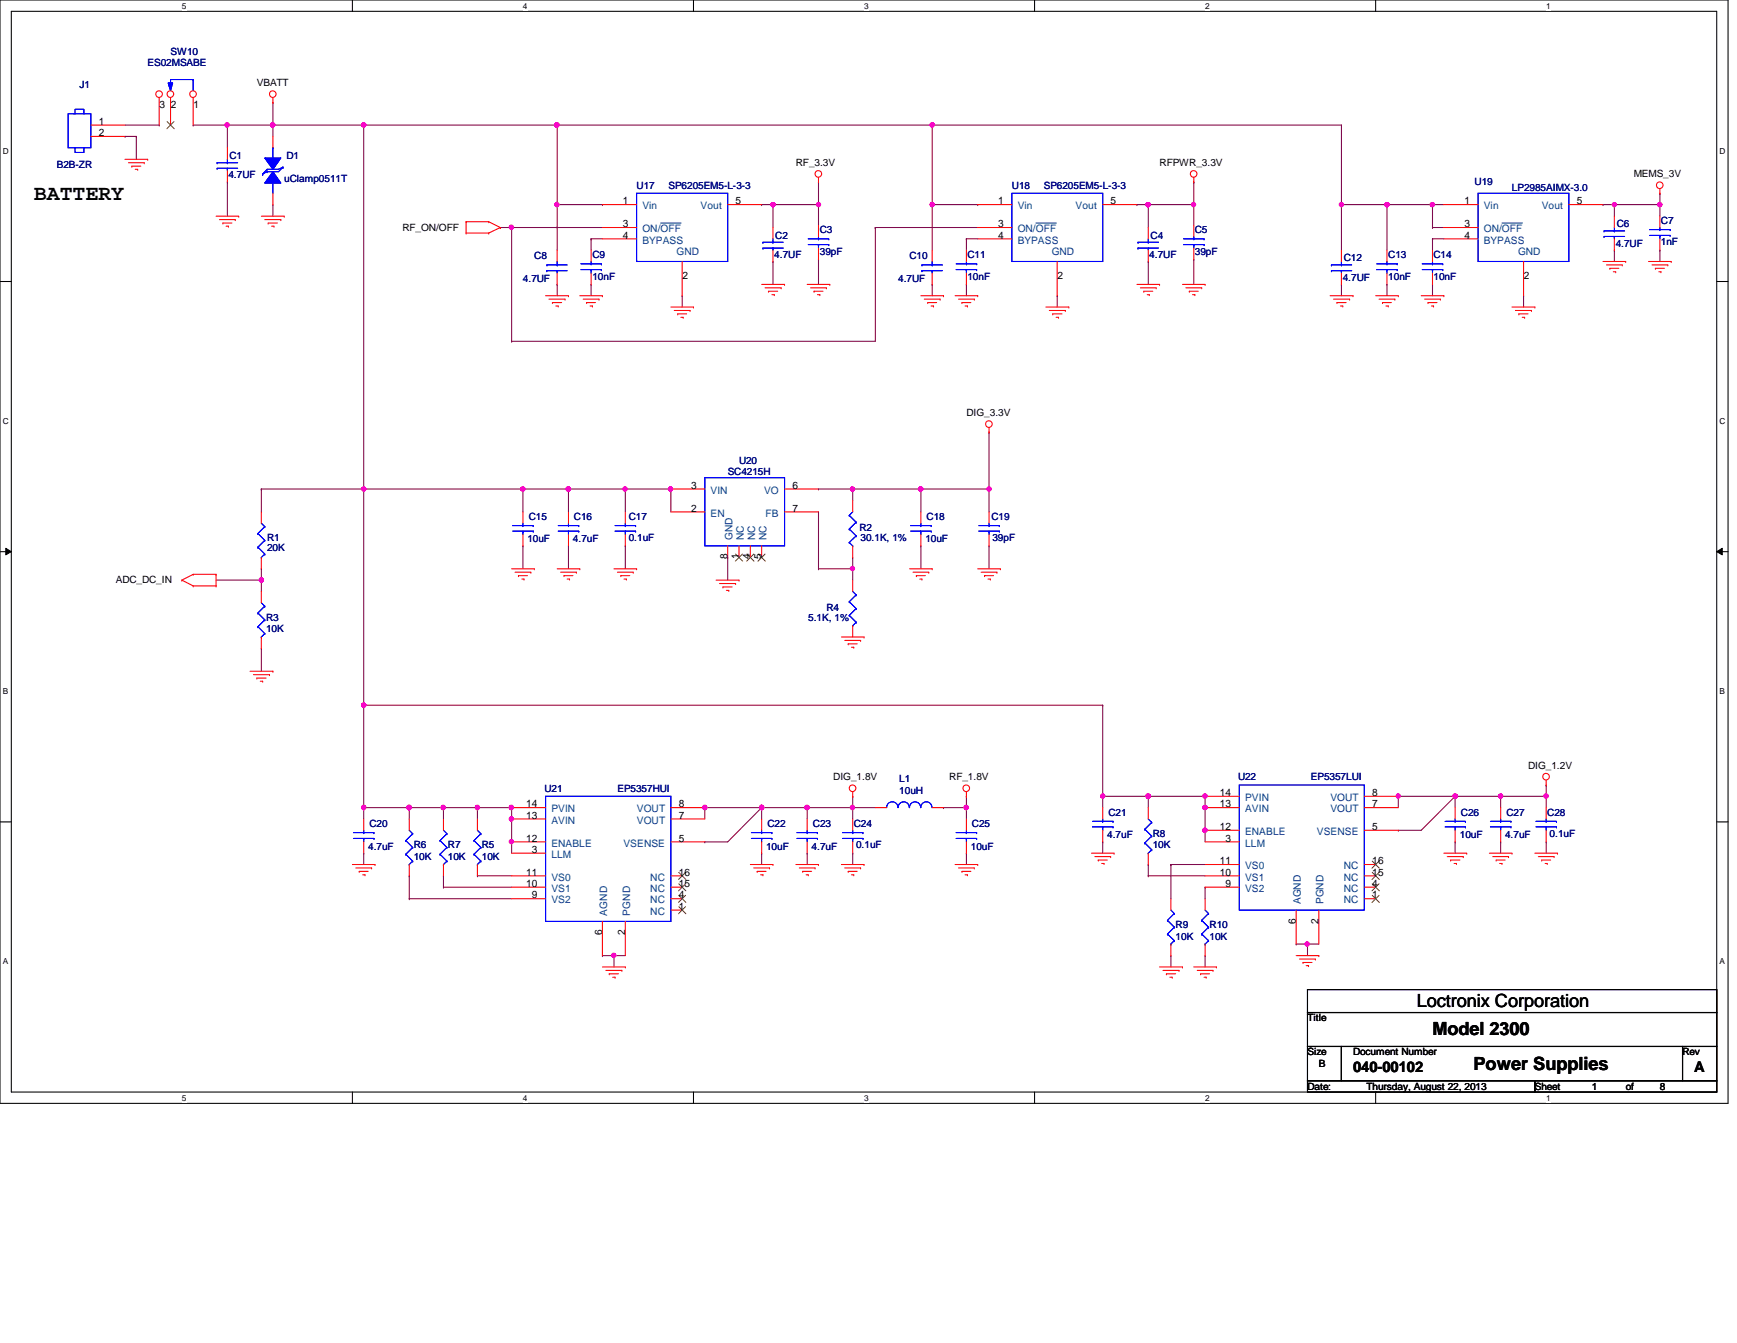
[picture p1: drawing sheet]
<svg xmlns="http://www.w3.org/2000/svg" width="279mm" height="216mm" viewBox="0 0 279 216" stroke-linecap="round" stroke-linejoin="round" font-family="sans-serif">
<defs><g id="words">
<text font-size="3.5" x="5.5" y="32.1">BATTERY</text>
<g font-size="2.9">
<text x="227.9" y="161.9">Loctronix Corporation</text>
<text x="230.4" y="166.4">Model 2300</text>
<text x="237" y="172">Power Supplies</text>
</g>
<g font-size="2.4">
<text x="217.6" y="172.3">040-00102</text>
<text x="272.5" y="172.3">A</text>
</g>
<g font-size="1.7">
<text x="25.7" y="17.4">3</text>
<text x="27.5" y="17.4">2</text>
<text x="31.1" y="17.4">1</text>
<text x="15.9" y="20.1">1</text>
<text x="15.9" y="21.9">2</text>
<text x="100.2" y="32.9">1</text>
<text x="118.3" y="32.9">5</text>
<text x="160.6" y="32.9">1</text>
<text x="178.6" y="32.9">5</text>
<text x="235.5" y="32.9">1</text>
<text x="253.6" y="32.9">5</text>
<text x="100.2" y="36.5">3</text>
<text x="100.2" y="38.4">4</text>
<text x="160.6" y="36.5">3</text>
<text x="160.6" y="38.4">4</text>
<text x="235.5" y="36.5">3</text>
<text x="235.5" y="38.4">4</text>
<text x="109.8" y="44.8">2</text>
<text x="170.1" y="44.8">2</text>
<text x="245.1" y="44.8">2</text>
<text x="111.2" y="78.6">3</text>
<text x="111.2" y="82.3">2</text>
<text x="127.5" y="78.6">6</text>
<text x="127.5" y="82.3">7</text>
<text x="117" y="89.9" transform="rotate(-90 117 89.9)">8</text>
<text x="118.8" y="89.9" transform="rotate(-90 118.8 89.9)">1</text>
<text x="120.6" y="89.9" transform="rotate(-90 120.6 89.9)">4</text>
<text x="122.5" y="89.9" transform="rotate(-90 122.5 89.9)">5</text>
<text x="84.6" y="131.6">13</text>
<text x="84.6" y="129.8">14</text>
<text x="109.2" y="131.6">7</text>
<text x="109.2" y="129.8">8</text>
<text x="196.2" y="129.8">13</text>
<text x="196.2" y="128">14</text>
<text x="220.7" y="129.8">7</text>
<text x="220.7" y="128">8</text>
<text x="84.6" y="135.3">12</text>
<text x="85.6" y="137.1">3</text>
<text x="109.2" y="135.3">5</text>
<text x="196.2" y="133.4">12</text>
<text x="197.1" y="135.3">3</text>
<text x="220.7" y="133.4">5</text>
<text x="84.6" y="142.6">10</text>
<text x="84.6" y="140.8">11</text>
<text x="109.2" y="142.6">15</text>
<text x="109.2" y="140.8">16</text>
<text x="196.2" y="140.8">10</text>
<text x="196.2" y="138.9">11</text>
<text x="197.1" y="142.6">9</text>
<text x="220.7" y="142.6">4</text>
<text x="220.7" y="140.8">15</text>
<text x="220.7" y="138.9">16</text>
<text x="85.6" y="144.4">9</text>
<text x="109.2" y="146.3">1</text>
<text x="109.2" y="144.4">4</text>
<text x="208.4" y="148.5" transform="rotate(-90 208.4 148.5)">6</text>
<text x="212.1" y="148.5" transform="rotate(-90 212.1 148.5)">2</text>
<text x="220.7" y="144.4">1</text>
<text x="96.9" y="150.3" transform="rotate(-90 96.9 150.3)">6</text>
<text x="100.5" y="150.3" transform="rotate(-90 100.5 150.3)">2</text>
</g>
<g font-size="1.7" fill="#004080">
<text x="103.3" y="33.7">Vin</text>
<text x="112.7" y="33.7">Vout</text>
<text x="163.7" y="33.7">Vin</text>
<text x="173" y="33.7">Vout</text>
<text x="238.7" y="33.7">Vin</text>
<text x="248" y="33.7">Vout</text>
<text x="103.3" y="37.3">ON/OFF</text>
<text x="103.3" y="39.2">BYPASS</text>
<text x="108.8" y="41.1">GND</text>
<text x="163.7" y="37.3">ON/OFF</text>
<text x="163.7" y="39.2">BYPASS</text>
<text x="169.2" y="41.1">GND</text>
<text x="238.7" y="37.3">ON/OFF</text>
<text x="238.7" y="39.2">BYPASS</text>
<text x="244.2" y="41.1">GND</text>
<text x="114.3" y="79.4">VIN</text>
<text x="114.3" y="83.1">EN</text>
<text x="122.9" y="79.4">VO</text>
<text x="123.1" y="83.1">FB</text>
<text x="117.8" y="86.8" transform="rotate(-90 117.8 86.8)">GND</text>
<text x="119.6" y="86.8" transform="rotate(-90 119.6 86.8)">NC</text>
<text x="121.5" y="86.8" transform="rotate(-90 121.5 86.8)">NC</text>
<text x="123.3" y="86.8" transform="rotate(-90 123.3 86.8)">NC</text>
<text x="88.7" y="130.6">PVIN</text>
<text x="102.4" y="130.6">VOUT</text>
<text x="200.3" y="130.6">AVIN</text>
<text x="200.3" y="128.8">PVIN</text>
<text x="214" y="130.6">VOUT</text>
<text x="214" y="128.8">VOUT</text>
<text x="88.7" y="137.9">LLM</text>
<text x="88.7" y="136.1">ENABLE</text>
<text x="88.7" y="132.4">AVIN</text>
<text x="100.3" y="136.1">VSENSE</text>
<text x="102.4" y="132.4">VOUT</text>
<text x="200.3" y="136.1">LLM</text>
<text x="200.3" y="134.2">ENABLE</text>
<text x="211.8" y="134.2">VSENSE</text>
<text x="88.7" y="143.4">VS1</text>
<text x="88.7" y="141.6">VS0</text>
<text x="104.6" y="143.4">NC</text>
<text x="104.6" y="141.6">NC</text>
<text x="200.3" y="143.4">VS2</text>
<text x="200.3" y="141.6">VS1</text>
<text x="200.3" y="139.7">VS0</text>
<text x="216.2" y="143.4">NC</text>
<text x="216.2" y="141.6">NC</text>
<text x="216.2" y="139.7">NC</text>
<text x="88.7" y="145.2">VS2</text>
<text x="97.7" y="147.2" transform="rotate(-90 97.7 147.2)">AGND</text>
<text x="101.3" y="147.2" transform="rotate(-90 101.3 147.2)">PGND</text>
<text x="104.6" y="147.1">NC</text>
<text x="104.6" y="145.2">NC</text>
<text x="209.3" y="145.4" transform="rotate(-90 209.3 145.4)">AGND</text>
<text x="212.9" y="145.4" transform="rotate(-90 212.9 145.4)">PGND</text>
<text x="216.2" y="145.2">NC</text>
</g>
<g font-size="1.6" fill="#000080">
<text x="23.7" y="10.6">ES02MSABE</text>
<text x="27.4" y="8.8">SW10</text>
<text x="12.8" y="14.2">J1</text>
<text x="9.1" y="27.1">B2B-ZR</text>
<text x="36.7" y="28.7">4.7UF</text>
<text x="36.9" y="25.6">C1</text>
<text x="45.7" y="29.2">uClamp0511T</text>
<text x="46.1" y="25.6">D1</text>
<text x="237.2" y="29.8">U19</text>
<text x="102.4" y="30.3">U17</text>
<text x="107.5" y="30.3">SP6205EM5-L-3-3</text>
<text x="162.8" y="30.3">U18</text>
<text x="167.9" y="30.3">SP6205EM5-L-3-3</text>
<text x="243.2" y="30.7">LP2985AIMX-3.0</text>
<text x="267.2" y="36">C7</text>
<text x="85.9" y="41.7">C8</text>
<text x="95.3" y="41.5">C9</text>
<text x="124.5" y="41.5">4.7UF</text>
<text x="124.7" y="38.4">C2</text>
<text x="131.9" y="37.5">C3</text>
<text x="131.9" y="40.9">39pF</text>
<text x="146.3" y="41.7">C10</text>
<text x="155.6" y="41.5">C11</text>
<text x="184.9" y="41.5">4.7UF</text>
<text x="185.1" y="38.4">C4</text>
<text x="192.2" y="37.5">C5</text>
<text x="192.2" y="40.9">39pF</text>
<text x="223.3" y="41.5">C13</text>
<text x="230.6" y="41.5">C14</text>
<text x="259.9" y="39.7">4.7UF</text>
<text x="260.1" y="36.5">C6</text>
<text x="267.2" y="39.5">1nF</text>
<text x="84.1" y="45.3">4.7UF</text>
<text x="95.3" y="45">10nF</text>
<text x="144.5" y="45.3">4.7UF</text>
<text x="155.6" y="45">10nF</text>
<text x="216" y="45.1">4.7UF</text>
<text x="216.2" y="42">C12</text>
<text x="223.3" y="45">10nF</text>
<text x="230.6" y="45">10nF</text>
<text x="117.1" y="76.4">SC4215H</text>
<text x="118.9" y="74.6">U20</text>
<text x="85" y="83.5">C15</text>
<text x="92.3" y="83.5">C16</text>
<text x="101.1" y="83.5">C17</text>
<text x="149.1" y="83.5">C18</text>
<text x="159.5" y="83.5">C19</text>
<text x="43" y="87">R1</text>
<text x="43" y="88.6">20K</text>
<text x="84.8" y="87.2">10uF</text>
<text x="92.2" y="87.2">4.7uF</text>
<text x="101.1" y="87">0.1uF</text>
<text x="138.3" y="85.4">R2</text>
<text x="138.4" y="87">30.1K, 1%</text>
<text x="148.8" y="87.2">10uF</text>
<text x="159.6" y="87">39pF</text>
<text x="42.8" y="99.8">R3</text>
<text x="42.8" y="101.6">10K</text>
<text x="130" y="99.8">5.1K, 1%</text>
<text x="132.9" y="98.2">R4</text>
<text x="144.7" y="125.8">L1</text>
<text x="199.1" y="125.4">U22</text>
<text x="210.9" y="125.4">EP5357LUI</text>
<text x="87.6" y="127.3">U21</text>
<text x="99.3" y="127.3">EP5357HUI</text>
<text x="144.7" y="127.6">10uH</text>
<text x="178.3" y="131.1">C21</text>
<text x="235" y="131.1">C26</text>
<text x="242.3" y="131.1">C27</text>
<text x="248.9" y="131.1">C28</text>
<text x="59.2" y="136.6">4.7uF</text>
<text x="59.4" y="132.9">C20</text>
<text x="66.5" y="136.4">R6</text>
<text x="72.1" y="136.4">R7</text>
<text x="77.5" y="136.4">R5</text>
<text x="123.2" y="136.6">10uF</text>
<text x="123.4" y="132.9">C22</text>
<text x="130.6" y="136.6">4.7uF</text>
<text x="130.8" y="132.9">C23</text>
<text x="137.3" y="132.9">C24</text>
<text x="137.7" y="136.4">0.1uF</text>
<text x="156.2" y="136.6">10uF</text>
<text x="156.3" y="132.9">C25</text>
<text x="178.1" y="134.7">4.7uF</text>
<text x="185.4" y="134.6">R8</text>
<text x="185.4" y="136.4">10K</text>
<text x="234.8" y="134.7">10uF</text>
<text x="242.1" y="134.7">4.7uF</text>
<text x="249.3" y="134.6">0.1uF</text>
<text x="66.5" y="138.2">10K</text>
<text x="72.1" y="138.2">10K</text>
<text x="77.5" y="138.2">10K</text>
<text x="189.1" y="149.2">R9</text>
<text x="194.6" y="149.2">R10</text>
<text x="189.1" y="151">10K</text>
<text x="194.6" y="151">10K</text>
</g>
<g font-size="1.6">
<text x="41.3" y="13.9">VBATT</text>
<text x="128" y="26.7">RF_3.3V</text>
<text x="186.5" y="26.7">RFPWR_3.3V</text>
<text x="262.8" y="28.5">MEMS_3V</text>
<text x="64.7" y="37.1">RF_ON/OFF</text>
<text x="155.4" y="66.9">DIG_3.3V</text>
<text x="18.6" y="93.8">ADC_DC_IN</text>
<text x="134" y="125.4">DIG_1.8V</text>
<text x="152.7" y="125.4">RF_1.8V</text>
<text x="245.8" y="123.6">DIG_1.2V</text>
<text x="210.3" y="164.2">Title</text>
<text x="210.3" y="169.7">Size</text>
<text x="212.1" y="171.5">B</text>
<text x="217.6" y="169.7">Document Number</text>
<text x="270.6" y="169.7">Rev</text>
<text x="210.3" y="175.2">Date:</text>
<text x="219.8" y="175.2">Thursday, August 22, 2013</text>
<text x="246.9" y="175.2">Sheet</text>
<text x="256" y="175.2">1</text>
<text x="261.5" y="175.2">of</text>
<text x="267" y="175.2">8</text>
</g>
<g font-size="1.3">
<text x="29.3" y="1.4">5</text>
<text x="84.1" y="1.4">4</text>
<text x="139" y="1.4">3</text>
<text x="193.8" y="1.4">2</text>
<text x="248.7" y="1.4">1</text>
<text x=".5" y="24.7">D</text>
<text x="276.6" y="24.7">D</text>
<text x=".5" y="68.2">C</text>
<text x="276.6" y="68.2">C</text>
<text x=".5" y="111.6">B</text>
<text x="276.6" y="111.6">B</text>
<text x=".5" y="155">A</text>
<text x="276.6" y="155">A</text>
<text x="29.3" y="177">5</text>
<text x="84.1" y="177">4</text>
<text x="139" y="177">3</text>
<text x="193.8" y="177">2</text>
<text x="248.7" y="177">1</text>
</g>
</g></defs>
<path d="M0 0h278v177.4h-278zM1.8 1.8h274.3v173.8h-274.3z" fill="none" stroke="#000" stroke-width=".17"/>
<g fill="#fff">
<path d="M29.3 .2h.7v1.5h-.7z"/>
<path d="M29.3 175.8h.7v1.4h-.7z"/>
</g>
<path d="M56.7 0v1.8M56.7 175.6v1.8" fill="none" stroke="#000" stroke-width=".17"/>
<g fill="#fff">
<path d="M84.1 .2h.7v1.5h-.7z"/>
<path d="M84.1 175.8h.7v1.4h-.7z"/>
</g>
<path d="M111.5 0v1.8M111.5 175.6v1.8" fill="none" stroke="#000" stroke-width=".17"/>
<g fill="#fff">
<path d="M139 .2h.7v1.5h-.7z"/>
<path d="M139 175.8h.7v1.4h-.7z"/>
</g>
<path d="M166.4 0v1.8M166.4 175.6v1.8" fill="none" stroke="#000" stroke-width=".17"/>
<g fill="#fff">
<path d="M193.8 .2h.8v1.5h-.8z"/>
<path d="M193.8 175.8h.8v1.4h-.8z"/>
</g>
<path d="M221.3 0v1.8M221.3 175.6v1.8" fill="none" stroke="#000" stroke-width=".17"/>
<g fill="#fff">
<path d="M248.7 .2h.7v1.5h-.7z"/>
<path d="M248.7 175.8h.7v1.4h-.7z"/>
<path d="M.5 23.5h.9v1.5h-.9z"/>
<path d="M276.6 23.5h.9v1.5h-.9z"/>
<path d="M.5 67h.9v1.5h-.9z"/>
<path d="M276.6 67h.9v1.5h-.9z"/>
</g>
<path d="M0 45.3h1.8M276.1 45.3h1.9" fill="none" stroke="#000" stroke-width=".17"/>
<g fill="#fff">
<path d="M.5 110.4h.8v1.5h-.8z"/>
<path d="M276.6 110.4h.9v1.5h-.9z"/>
</g>
<path d="M0 88.7h1.8M276.1 88.7h1.9" fill="none" stroke="#000" stroke-width=".17"/>
<path d="M.9 88.1l.9 .6-.9 .5zM276.1 88.7l.9-.6v1.1z" fill="#000"/>
<path d="M.9 88.1l.9 .6-.9 .5zM276.1 88.7l.9-.6v1.1z" fill="none" stroke="#000" stroke-width=".16"/>
<g fill="#fff">
<path d="M.5 153.8h.8v1.5h-.8z"/>
<path d="M276.6 153.8h.9v1.5h-.9z"/>
</g>
<path d="M0 132.1h1.8M276.1 132.1h1.9" fill="none" stroke="#000" stroke-width=".17"/>
<path d="M36.6 20.1h.1M36.6 20.1v3.6M36.6 20.1h7.3" fill="none" stroke="#800040" stroke-width=".17"/>
<circle cx="43.8" cy="20.1" r=".35" fill="#f0f"/>
<circle cx="43.8" cy="20.1" r=".35" fill="none" stroke="#f0f" stroke-width=".17"/>
<circle cx="36.5" cy="20.1" r=".35" fill="#f0f"/>
<circle cx="36.5" cy="20.1" r=".35" fill="none" stroke="#f0f" stroke-width=".17"/>
<path d="M82.3 36.6h.1M82.3 36.6v18.3" fill="none" stroke="#800040" stroke-width=".17"/>
<circle cx="82.2" cy="36.5" r=".34" fill="#f0f"/>
<circle cx="82.2" cy="36.5" r=".34" fill="none" stroke="#f0f" stroke-width=".17"/>
<g fill="none" stroke="#800040" stroke-width=".17">
<path d="M80.5 36.6h.1M80.5 36.6h1.8M140.8 36.6h.1M140.8 36.6h16.5M140.8 36.6v18.3h-58.5M149.9 32.9h7.4M155.4 38.4h.1M155.4 38.4h1.9M157.3 32.9h.1M182.9 32.9h.1M182.9 32.9h1.8M184.7 32.9h.1"/>
<path d="M184.7 32.9v3.7M82.3 54.9h.1"/>
</g>
<circle cx="184.7" cy="32.9" r=".36" fill="#f0f"/>
<circle cx="184.7" cy="32.9" r=".36" fill="none" stroke="#f0f" stroke-width=".17"/>
<path d="M192 32.9h.1M192 32.9v3.3" fill="none" stroke="#800040" stroke-width=".17"/>
<circle cx="192" cy="32.9" r=".34" fill="#f0f"/>
<circle cx="192" cy="32.9" r=".34" fill="none" stroke="#f0f" stroke-width=".17"/>
<path d="M184.7 32.9h7.3M192 32.9h.1" fill="none" stroke="#800040" stroke-width=".17"/>
<circle cx="184.7" cy="32.9" r=".36" fill="#f0f"/>
<circle cx="184.7" cy="32.9" r=".36" fill="none" stroke="#f0f" stroke-width=".17"/>
<path d="M149.9 32.9h.1M149.9 32.9v7.3M184.7 42h.1M184.7 42v3.7M192 41.7h.1M192 41.7v4" fill="none" stroke="#800040" stroke-width=".17"/>
<circle cx="149.9" cy="32.9" r=".34" fill="#f0f"/>
<circle cx="149.9" cy="32.9" r=".34" fill="none" stroke="#f0f" stroke-width=".17"/>
<g fill="none" stroke="#800040" stroke-width=".17">
<path d="M43.9 16.5h.1M43.9 16.5v3.6M20.1 21.9h.1M20.1 21.9h1.8M21.9 21.9h.1M21.9 21.9v3.7M36.6 29.3h.1M36.6 29.3v5.5M82.3 36.6h.1M82.3 36.6h14.6M89.6 32.9h7.3M95.1 38.4h.1"/>
<path d="M95.1 38.4h1.8M96.9 32.9h.1M122.5 32.9h.1M122.5 32.9h1.8M155.4 38.4h.1M155.4 38.4v1.8M257.9 32.9h.1M257.9 32.9h9.1M259.7 32.9h.1M259.7 32.9v1.9M267 31.1h.1M267 32.9h.1"/>
<path d="M267 31.1v1.8M149.9 45.7h.1M149.9 45.7v1.8M155.4 45.7h.1M155.4 45.7v1.8M170.1 47.5h.1M170.1 47.5v1.9"/>
</g>
<circle cx="259.7" cy="32.9" r=".34" fill="#f0f"/>
<circle cx="259.7" cy="32.9" r=".34" fill="none" stroke="#f0f" stroke-width=".17"/>
<path d="M267 32.9h.1M267 32.9v1.9" fill="none" stroke="#800040" stroke-width=".17"/>
<circle cx="267" cy="32.9" r=".36" fill="#f0f"/>
<circle cx="267" cy="32.9" r=".36" fill="none" stroke="#f0f" stroke-width=".17"/>
<path d="M124.3 32.9h.1M124.3 32.9v3.7M259.7 40.2h.1M259.7 40.2v1.8M267 40.2h.1M267 40.2v1.8" fill="none" stroke="#800040" stroke-width=".17"/>
<circle cx="124.3" cy="32.9" r=".34" fill="#f0f"/>
<circle cx="124.3" cy="32.9" r=".34" fill="none" stroke="#f0f" stroke-width=".17"/>
<path d="M124.3 32.9h7.4M131.7 32.9h.1M131.7 32.9v3.3" fill="none" stroke="#800040" stroke-width=".17"/>
<circle cx="124.3" cy="32.9" r=".34" fill="#f0f"/>
<circle cx="124.3" cy="32.9" r=".34" fill="none" stroke="#f0f" stroke-width=".17"/>
<circle cx="131.7" cy="32.9" r=".34" fill="#f0f"/>
<circle cx="131.7" cy="32.9" r=".34" fill="none" stroke="#f0f" stroke-width=".17"/>
<path d="M230.4 32.9h.1M230.4 32.9h1.8" fill="none" stroke="#800040" stroke-width=".17"/>
<circle cx="230.4" cy="32.9" r=".36" fill="#f0f"/>
<circle cx="230.4" cy="32.9" r=".36" fill="none" stroke="#f0f" stroke-width=".17"/>
<path d="M215.8 32.9h.1M215.8 32.9v7.3M230.4 38.4h.1M230.4 38.4h1.8M230.4 38.4v1.8M215.8 45.7h.1M215.8 45.7v1.8M223.1 45.7h.1M223.1 45.7v1.8M230.4 45.7h.1M230.4 45.7v1.8" fill="none" stroke="#800040" stroke-width=".17"/>
<circle cx="215.8" cy="32.9" r=".34" fill="#f0f"/>
<circle cx="215.8" cy="32.9" r=".34" fill="none" stroke="#f0f" stroke-width=".17"/>
<path d="M89.6 32.9h.1M89.6 32.9v7.3M124.3 42h.1M124.3 42v3.7M131.7 41.7h.1M131.7 41.7v4" fill="none" stroke="#800040" stroke-width=".17"/>
<circle cx="89.6" cy="32.9" r=".34" fill="#f0f"/>
<circle cx="89.6" cy="32.9" r=".34" fill="none" stroke="#f0f" stroke-width=".17"/>
<path d="M215.8 32.9h7.3M223.1 32.9h.1M89.6 45.7h.1M89.6 45.7v1.8" fill="none" stroke="#800040" stroke-width=".17"/>
<circle cx="223.1" cy="32.9" r=".34" fill="#f0f"/>
<circle cx="223.1" cy="32.9" r=".34" fill="none" stroke="#f0f" stroke-width=".17"/>
<path d="M223.1 32.9h.1M223.1 32.9v7.3" fill="none" stroke="#800040" stroke-width=".17"/>
<circle cx="223.1" cy="32.9" r=".34" fill="#f0f"/>
<circle cx="223.1" cy="32.9" r=".34" fill="none" stroke="#f0f" stroke-width=".17"/>
<path d="M58.5 20.1h.1M58.5 20.1h31.1M95.1 38.4h.1M95.1 38.4v1.8M95.1 45.7h.1M95.1 45.7v1.8M109.7 47.5h.1M109.7 47.5v1.9M245.1 47.5h.1M245.1 47.5v1.9" fill="none" stroke="#800040" stroke-width=".17"/>
<circle cx="89.6" cy="20.1" r=".35" fill="#f0f"/>
<circle cx="89.6" cy="20.1" r=".35" fill="none" stroke="#f0f" stroke-width=".17"/>
<circle cx="58.5" cy="20.1" r=".35" fill="#f0f"/>
<circle cx="58.5" cy="20.1" r=".35" fill="none" stroke="#f0f" stroke-width=".17"/>
<path d="M89.6 20.1h.1M89.6 20.1v12.8M149.9 20.1h.1M149.9 20.1v12.8M149.9 20.1h65.9" fill="none" stroke="#800040" stroke-width=".17"/>
<circle cx="149.9" cy="20.1" r=".35" fill="#f0f"/>
<circle cx="149.9" cy="20.1" r=".35" fill="none" stroke="#f0f" stroke-width=".17"/>
<path d="M234.1 135.3h.1M234.1 128h.1M234.1 128v1.8M234.1 135.3v1.9M234.1 128h7.3M241.4 135.3h.1M241.4 128h.1M241.4 135.3v1.9M208.5 151.8h.1M208.5 151.8h1.8" fill="none" stroke="#800040" stroke-width=".17"/>
<circle cx="234.1" cy="128" r=".34" fill="#f0f"/>
<circle cx="234.1" cy="128" r=".34" fill="none" stroke="#f0f" stroke-width=".17"/>
<circle cx="241.4" cy="128" r=".34" fill="#f0f"/>
<circle cx="241.4" cy="128" r=".34" fill="none" stroke="#f0f" stroke-width=".17"/>
<path d="M224.9 128h.1M224.9 128h9.2M241.4 128h.1M241.4 128v1.8" fill="none" stroke="#800040" stroke-width=".17"/>
<circle cx="234.1" cy="128" r=".34" fill="#f0f"/>
<circle cx="234.1" cy="128" r=".34" fill="none" stroke="#f0f" stroke-width=".17"/>
<circle cx="224.9" cy="128" r=".34" fill="#f0f"/>
<circle cx="224.9" cy="128" r=".34" fill="none" stroke="#f0f" stroke-width=".17"/>
<path d="M184.7 128h.1M184.7 128h9.1M224.9 128h.1M224.9 133.5h.1M224.9 128v1.8M234.1 128h.1M234.1 128l-5.5 5.5h-3.7" fill="none" stroke="#800040" stroke-width=".17"/>
<circle cx="193.8" cy="128" r=".36" fill="#f0f"/>
<circle cx="193.8" cy="128" r=".36" fill="none" stroke="#f0f" stroke-width=".17"/>
<circle cx="184.7" cy="128" r=".36" fill="#f0f"/>
<circle cx="184.7" cy="128" r=".36" fill="none" stroke="#f0f" stroke-width=".17"/>
<path d="M193.8 128h.1M193.8 133.5h.1M193.8 128v1.8M193.8 133.5v1.8M210.3 151.8h.1M210.3 151.8h1.8M210.3 151.8v1.8" fill="none" stroke="#800040" stroke-width=".17"/>
<circle cx="210.3" cy="151.8" r=".34" fill="#f0f"/>
<circle cx="210.3" cy="151.8" r=".34" fill="none" stroke="#f0f" stroke-width=".17"/>
<path d="M193.8 129.8h.1M193.8 129.8v3.7M241.4 128h7.3M248.7 128h.1" fill="none" stroke="#800040" stroke-width=".17"/>
<circle cx="193.8" cy="133.5" r=".36" fill="#f0f"/>
<circle cx="193.8" cy="133.5" r=".36" fill="none" stroke="#f0f" stroke-width=".17"/>
<circle cx="193.8" cy="129.8" r=".37" fill="#f0f"/>
<circle cx="193.8" cy="129.8" r=".37" fill="none" stroke="#f0f" stroke-width=".17"/>
<path d="M248.7 126.2h.1M248.7 126.2v1.8" fill="none" stroke="#800040" stroke-width=".17"/>
<circle cx="248.7" cy="128" r=".36" fill="#f0f"/>
<circle cx="248.7" cy="128" r=".36" fill="none" stroke="#f0f" stroke-width=".17"/>
<path d="M177.4 135.3h.1M177.4 128h.1M177.4 128v1.8M177.4 135.3v1.9M248.7 135.3h.1M248.7 128h.1M248.7 128v1.8M248.7 135.3v1.9" fill="none" stroke="#800040" stroke-width=".17"/>
<circle cx="177.4" cy="128" r=".34" fill="#f0f"/>
<circle cx="177.4" cy="128" r=".34" fill="none" stroke="#f0f" stroke-width=".17"/>
<path d="M177.4 128h7.3M184.7 139h.1M184.7 128h.1M184.7 128v1.8M184.7 139v1.8M188.3 139h.1M188.3 139h5.5M188.3 139v5.5M184.7 140.8h.1M184.7 140.8h9.1M193.8 142.6h.1M193.8 142.6v1.9" fill="none" stroke="#800040" stroke-width=".17"/>
<circle cx="184.7" cy="128" r=".36" fill="#f0f"/>
<circle cx="184.7" cy="128" r=".36" fill="none" stroke="#f0f" stroke-width=".17"/>
<g fill="none" stroke="#800040" stroke-width=".17">
<path d="M122.5 137.2h.1M122.5 129.8h.1M122.5 129.8v1.9M122.5 137.2v1.8M122.5 129.8h7.3M129.8 137.2h.1M129.8 129.8h.1M129.8 137.2v1.8M96.9 153.6h.1M96.9 153.6h1.9M188.3 153.6h.1M188.3 153.6v1.8"/>
<path d="M193.8 153.6h.1M193.8 153.6v1.8"/>
</g>
<circle cx="122.5" cy="129.8" r=".35" fill="#f0f"/>
<circle cx="122.5" cy="129.8" r=".35" fill="none" stroke="#f0f" stroke-width=".17"/>
<circle cx="129.8" cy="129.8" r=".37" fill="#f0f"/>
<circle cx="129.8" cy="129.8" r=".37" fill="none" stroke="#f0f" stroke-width=".17"/>
<path d="M113.4 129.8h.1M113.4 129.8h9.1M129.8 129.8h.1M129.8 129.8v1.9" fill="none" stroke="#800040" stroke-width=".17"/>
<circle cx="122.5" cy="129.8" r=".35" fill="#f0f"/>
<circle cx="122.5" cy="129.8" r=".35" fill="none" stroke="#f0f" stroke-width=".17"/>
<circle cx="113.4" cy="129.8" r=".35" fill="#f0f"/>
<circle cx="113.4" cy="129.8" r=".35" fill="none" stroke="#f0f" stroke-width=".17"/>
<path d="M76.8 129.8h.1M76.8 129.8h5.5M113.4 129.8h.1M113.4 135.3h.1M113.4 129.8v1.9M122.5 129.8h.1M122.5 129.8l-5.4 5.5h-3.7" fill="none" stroke="#800040" stroke-width=".17"/>
<circle cx="82.2" cy="129.8" r=".35" fill="#f0f"/>
<circle cx="82.2" cy="129.8" r=".35" fill="none" stroke="#f0f" stroke-width=".17"/>
<path d="M82.3 129.8h.1M82.3 135.3h.1M82.3 129.8v1.9M82.3 135.3v1.9M98.8 153.6h.1M98.8 153.6h1.8M98.8 153.6v1.8" fill="none" stroke="#800040" stroke-width=".17"/>
<circle cx="98.7" cy="153.6" r=".34" fill="#f0f"/>
<circle cx="98.7" cy="153.6" r=".34" fill="none" stroke="#f0f" stroke-width=".17"/>
<path d="M82.3 131.7h.1M82.3 131.7v3.6M129.8 129.8h7.4M137.2 129.8h.1" fill="none" stroke="#800040" stroke-width=".17"/>
<circle cx="82.2" cy="135.3" r=".34" fill="#f0f"/>
<circle cx="82.2" cy="135.3" r=".34" fill="none" stroke="#f0f" stroke-width=".17"/>
<circle cx="82.2" cy="131.7" r=".34" fill="#f0f"/>
<circle cx="82.2" cy="131.7" r=".34" fill="none" stroke="#f0f" stroke-width=".17"/>
<path d="M137.2 128h.1M137.2 128v1.8" fill="none" stroke="#800040" stroke-width=".17"/>
<circle cx="137.1" cy="129.8" r=".35" fill="#f0f"/>
<circle cx="137.1" cy="129.8" r=".35" fill="none" stroke="#f0f" stroke-width=".17"/>
<path d="M58.5 137.2h.1M58.5 129.8h.1M58.5 129.8v1.9M58.5 137.2v1.8M137.2 137.2h.1M137.2 129.8h.1M137.2 129.8v1.9M137.2 137.2v1.8" fill="none" stroke="#800040" stroke-width=".17"/>
<circle cx="58.5" cy="129.8" r=".35" fill="#f0f"/>
<circle cx="58.5" cy="129.8" r=".35" fill="none" stroke="#f0f" stroke-width=".17"/>
<path d="M58.5 129.8h7.3M65.8 129.8h.1M65.8 129.8v1.9" fill="none" stroke="#800040" stroke-width=".17"/>
<circle cx="65.8" cy="129.8" r=".37" fill="#f0f"/>
<circle cx="65.8" cy="129.8" r=".37" fill="none" stroke="#f0f" stroke-width=".17"/>
<g fill="none" stroke="#800040" stroke-width=".17">
<path d="M65.8 129.8h.1M65.8 129.8h5.5M71.3 129.8h.1M71.3 129.8v1.9M65.8 140.8h.1M65.8 144.5h.1M65.8 140.8v3.7M65.8 144.5h16.5M71.3 140.8h.1M71.3 142.6h.1M71.3 140.8v1.8M71.3 142.6h11"/>
<path d="M76.8 140.8h.1M76.8 140.8h5.5"/>
</g>
<circle cx="65.8" cy="129.8" r=".37" fill="#f0f"/>
<circle cx="65.8" cy="129.8" r=".37" fill="none" stroke="#f0f" stroke-width=".17"/>
<path d="M76.8 129.8h.1M76.8 129.8v1.9" fill="none" stroke="#800040" stroke-width=".17"/>
<circle cx="76.8" cy="129.8" r=".35" fill="#f0f"/>
<circle cx="76.8" cy="129.8" r=".35" fill="none" stroke="#f0f" stroke-width=".17"/>
<path d="M71.3 129.8h.1M71.3 129.8h5.5" fill="none" stroke="#800040" stroke-width=".17"/>
<circle cx="71.3" cy="129.8" r=".35" fill="#f0f"/>
<circle cx="71.3" cy="129.8" r=".35" fill="none" stroke="#f0f" stroke-width=".17"/>
<path d="M155.4 137.2h.1M155.4 129.8h.1M155.4 129.8v1.9M155.4 137.2v1.8" fill="none" stroke="#800040" stroke-width=".17"/>
<circle cx="155.4" cy="129.8" r=".35" fill="#f0f"/>
<circle cx="155.4" cy="129.8" r=".35" fill="none" stroke="#f0f" stroke-width=".17"/>
<path d="M58.5 78.6h25.6M84.1 78.6h.1M84.1 78.6v3.7M91.4 78.6h.1M91.4 78.6v3.7M159.1 69.5h.1M159.1 69.5v9.1M137.2 129.8h.1M137.2 129.8h3.6M151.8 129.8h.1M155.4 128h.1M155.4 128v1.8h-3.6" fill="none" stroke="#800040" stroke-width=".17"/>
<circle cx="84.1" cy="78.6" r=".36" fill="#f0f"/>
<circle cx="84.1" cy="78.6" r=".36" fill="none" stroke="#f0f" stroke-width=".17"/>
<path d="M100.6 78.6h7.3M107.9 78.6h.1M148.1 78.6h.1M148.1 78.6v3.7M84.1 87.8h.1M84.1 87.8v3.6M91.4 87.8h.1M91.4 87.8v3.6M148.1 87.8h.1M148.1 87.8v3.6" fill="none" stroke="#800040" stroke-width=".17"/>
<circle cx="100.5" cy="78.6" r=".34" fill="#f0f"/>
<circle cx="100.5" cy="78.6" r=".34" fill="none" stroke="#f0f" stroke-width=".17"/>
<circle cx="107.9" cy="78.6" r=".34" fill="#f0f"/>
<circle cx="107.9" cy="78.6" r=".34" fill="none" stroke="#f0f" stroke-width=".17"/>
<path d="M107.9 78.6h.1M107.9 78.6v3.7M148.1 78.6h.1M148.1 78.6h11M42 93.3h.1M42 93.3v1.8M42 104.2h.1M42 104.2v3.7" fill="none" stroke="#800040" stroke-width=".17"/>
<circle cx="159.1" cy="78.6" r=".34" fill="#f0f"/>
<circle cx="159.1" cy="78.6" r=".34" fill="none" stroke="#f0f" stroke-width=".17"/>
<circle cx="148.1" cy="78.6" r=".36" fill="#f0f"/>
<circle cx="148.1" cy="78.6" r=".36" fill="none" stroke="#f0f" stroke-width=".17"/>
<path d="M91.4 78.6h.1M91.4 78.6h9.2M159.1 78.6h.1M159.1 78.6v3.7" fill="none" stroke="#800040" stroke-width=".17"/>
<circle cx="91.4" cy="78.6" r=".34" fill="#f0f"/>
<circle cx="91.4" cy="78.6" r=".34" fill="none" stroke="#f0f" stroke-width=".17"/>
<path d="M137.2 78.6h.1M137.2 78.6h10.9M159.1 87.8h.1M159.1 87.8v3.6" fill="none" stroke="#800040" stroke-width=".17"/>
<circle cx="137.1" cy="78.6" r=".34" fill="#f0f"/>
<circle cx="137.1" cy="78.6" r=".34" fill="none" stroke="#f0f" stroke-width=".17"/>
<g fill="none" stroke="#800040" stroke-width=".17">
<path d="M100.6 78.6h.1M100.6 78.6v3.7M131.7 78.6h.1M131.7 78.6h5.5M137.2 78.6h.1M137.2 78.6v1.9M100.6 87.8h.1M100.6 87.8v3.6M131.7 82.3h.1M131.7 91.4h.1M131.7 82.3v9.1M131.7 91.4h5.5"/>
<path d="M137.2 91.4h.1M137.2 91.4v1.9"/>
</g>
<circle cx="137.1" cy="91.4" r=".34" fill="#f0f"/>
<circle cx="137.1" cy="91.4" r=".34" fill="none" stroke="#f0f" stroke-width=".17"/>
<path d="M43.9 32.9h.1M43.9 20.1h.1M43.9 20.1v1.8M43.9 32.9v1.9M89.6 20.1h.1M89.6 20.1h60.3M117.1 89.6h.1M117.1 89.6v3.7M137.2 89.6h.1M137.2 89.6v1.8" fill="none" stroke="#800040" stroke-width=".17"/>
<circle cx="89.6" cy="20.1" r=".35" fill="#f0f"/>
<circle cx="89.6" cy="20.1" r=".35" fill="none" stroke="#f0f" stroke-width=".17"/>
<path d="M43.9 20.1h.1M43.9 20.1h14.6M58.5 20.1h.1M58.5 20.1v58.5" fill="none" stroke="#800040" stroke-width=".17"/>
<circle cx="43.8" cy="20.1" r=".35" fill="#f0f"/>
<circle cx="43.8" cy="20.1" r=".35" fill="none" stroke="#f0f" stroke-width=".17"/>
<path d="M58.5 78.6h.1M58.5 78.6v34.8" fill="none" stroke="#800040" stroke-width=".17"/>
<circle cx="58.5" cy="113.4" r=".34" fill="#f0f"/>
<circle cx="58.5" cy="113.4" r=".34" fill="none" stroke="#f0f" stroke-width=".17"/>
<circle cx="58.5" cy="78.6" r=".34" fill="#f0f"/>
<circle cx="58.5" cy="78.6" r=".34" fill="none" stroke="#f0f" stroke-width=".17"/>
<path d="M42 78.6h.1M42 78.6v3.7M42 78.6h16.5M34.8 93.3h7.2M42 93.3h.1M58.5 113.4h.1M58.5 113.4h118.9" fill="none" stroke="#800040" stroke-width=".17"/>
<circle cx="42" cy="93.2" r=".35" fill="#f0f"/>
<circle cx="42" cy="93.2" r=".35" fill="none" stroke="#f0f" stroke-width=".17"/>
<path d="M131.7 29.3h.1M131.7 29.3v3.6M192 29.3h.1M192 29.3v3.6M230.4 36.6h.1M230.4 32.9h.1M230.4 36.6h1.8M230.4 32.9v3.7M84.1 78.6h7.3M91.4 78.6h.1M42 91.4h.1M42 91.4v1.9" fill="none" stroke="#800040" stroke-width=".17"/>
<circle cx="91.4" cy="78.6" r=".34" fill="#f0f"/>
<circle cx="91.4" cy="78.6" r=".34" fill="none" stroke="#f0f" stroke-width=".17"/>
<path d="M58.5 113.4h.1M58.5 113.4v16.4" fill="none" stroke="#800040" stroke-width=".17"/>
<circle cx="58.5" cy="113.4" r=".34" fill="#f0f"/>
<circle cx="58.5" cy="113.4" r=".34" fill="none" stroke="#f0f" stroke-width=".17"/>
<path d="M215.8 20.1h.1M215.8 20.1v12.8M223.1 32.9h.1M223.1 32.9h7.3M177.4 113.4h.1M177.4 113.4v14.6" fill="none" stroke="#800040" stroke-width=".17"/>
<circle cx="223.1" cy="32.9" r=".34" fill="#f0f"/>
<circle cx="223.1" cy="32.9" r=".34" fill="none" stroke="#f0f" stroke-width=".17"/>
<path d="M20.1 20.1h5.5M25.6 20.1h.1M31.1 20.1h.1M31.1 20.1h5.5" fill="none" stroke="#800040" stroke-width=".17"/>
<g fill="none" stroke="#f00" stroke-width=".17">
<path d="M43.9 16.5h.1M43.9 15.7v.8M20.1 25.6h3.6M20.7 26.2h2.5M21.2 26.7h.1M21.2 26.7h1.4M21.8 27.2h.3M22.1 27.2h.1M23.2 26.2h.1M23.7 25.6h.1M34.8 34.8h3.6M35.3 35.3h2.5"/>
<path d="M35.9 35.9h.1M35.9 35.9h1.4M36.4 36.4h.3M36.7 36.4h.1M37.8 35.3h.1M38.4 34.8h.1M42 34.8h3.7M42.6 35.3h2.6M43.1 35.9h.1M43.1 35.9h1.5M43.7 36.4h.4M44.1 36.4h.1"/>
<path d="M45.2 35.3h.1M45.7 34.8h.1M75 37.5h.1M75 35.6h.1M75 35.6h3.6M75 37.5h3.6M75 35.6v1.9M78.6 35.6h.1M78.6 37.5h.1M78.6 35.6l1.9 1M80.5 36.6h.1M80.5 36.6l-1.9 .9"/>
<path d="M131.7 29.3h.1M131.7 28.5v.8M192 29.3h.1M192 28.5v.8M267 31.1h.1M267 30.4v.7M87.8 47.5h3.6M88.3 48.1h2.6M88.9 48.6h.1M88.9 48.6h1.4M89.4 49.2h.4M89.8 49.2h.1"/>
<path d="M90.9 48.1h.1M91.4 47.5h.1M93.3 47.5h3.6M93.8 48.1h2.6M94.4 48.6h.1M94.4 48.6h1.4M94.9 49.2h.4M95.3 49.2h.1M96.4 48.1h.1M96.9 47.5h.1M107.9 49.4h3.6M108.5 49.9h2.5"/>
<path d="M109 50.5h.1M109 50.5h1.4M109.5 51h.4M109.9 51h.1M111 49.9h.1M111.5 49.4h.1M122.5 45.7h3.7M123.1 46.3h2.5M123.6 46.8h.1M123.6 46.8h1.5M124.2 47.4h.3M124.5 47.4h.1"/>
<path d="M125.6 46.3h.1M126.2 45.7h.1M129.8 45.7h3.7M130.4 46.3h2.5M130.9 46.8h.1M130.9 46.8h1.5M131.5 47.4h.4M131.9 47.4h.1M132.9 46.3h.1M133.5 45.7h.1M148.1 47.5h3.7M148.7 48.1h2.5"/>
<path d="M149.2 48.6h.1M149.2 48.6h1.5M149.8 49.2h.4M150.2 49.2h.1M151.2 48.1h.1M151.8 47.5h.1M153.6 47.5h3.7M154.2 48.1h2.5M154.7 48.6h.1M154.7 48.6h1.5M155.2 49.2h.4M155.6 49.2h.1"/>
<path d="M156.7 48.1h.1M157.3 47.5h.1M168.2 49.4h3.7M168.8 49.9h2.6M169.3 50.5h.1M169.3 50.5h1.5M169.9 51h.4M170.3 51h.1M171.4 49.9h.1M171.9 49.4h.1M182.9 45.7h3.6M183.4 46.3h2.6"/>
<path d="M184 46.8h.1M184 46.8h1.4M184.5 47.4h.4M184.9 47.4h.1M186 46.3h.1M186.5 45.7h.1M190.2 45.7h3.6M190.8 46.3h2.5M191.3 46.8h.1M191.3 46.8h1.4M191.8 47.4h.4M192.2 47.4h.1"/>
<path d="M193.3 46.3h.1M193.8 45.7h.1M214 47.5h3.6M214.5 48.1h2.6M215.1 48.6h.1M215.1 48.6h1.4M215.6 49.2h.4M216 49.2h.1M217.1 48.1h.1M217.6 47.5h.1M221.3 47.5h3.6M221.8 48.1h2.6"/>
<path d="M222.4 48.6h.1M222.4 48.6h1.4M222.9 49.2h.4M223.3 49.2h.1M224.4 48.1h.1M224.9 47.5h.1M228.6 47.5h3.6M229.2 48.1h2.5M229.7 48.6h.1M229.7 48.6h1.4M230.3 49.2h.3M230.6 49.2h.1"/>
<path d="M231.7 48.1h.1M232.2 47.5h.1M243.2 49.4h3.7M243.8 49.9h2.5M244.3 50.5h.1M244.3 50.5h1.5M244.9 51h.3M245.2 51h.1M246.3 49.9h.1M246.9 49.4h.1M257.9 42h3.6M258.4 42.6h2.5"/>
<path d="M259 43.1h.1M259 43.1h1.4M259.5 43.7h.4M259.9 43.7h.1M260.9 42.6h.1M261.5 42h.1M265.2 42h3.6M265.7 42.6h2.6M266.3 43.1h.1M266.3 43.1h1.4M266.8 43.7h.4M267.2 43.7h.1"/>
<path d="M268.3 42.6h.1M268.8 42h.1M159.1 69.5h.1M159.1 68.7v.8M29.3 93.3h.1M29.3 93.3l1.8 .9M31.1 92.3h.1M31.1 94.2h.1M31.1 92.3l-1.8 1M31.1 92.3h3.7M31.1 94.2h3.7M34.8 92.3h.1"/>
<path d="M34.8 94.2h.1M34.8 92.3v1.9M82.3 91.4h3.6M82.8 92h2.6M83.4 92.5h.1M83.4 92.5h1.4M83.9 93.1h.4M84.3 93.1h.1M85.4 92h.1M85.9 91.4h.1M89.6 91.4h3.7M90.2 92h2.5"/>
<path d="M90.7 92.5h.1M90.7 92.5h1.5M91.2 93.1h.4M91.6 93.1h.1M92.7 92h.1M93.3 91.4h.1M98.8 91.4h3.6M99.3 92h2.6M99.9 92.5h.1M99.9 92.5h1.4M100.4 93.1h.4M100.8 93.1h.1"/>
<path d="M101.9 92h.1M102.4 91.4h.1M115.2 93.3h3.7M115.7 93.8h2.6M116.3 94.4h.1M116.3 94.4h1.5M116.8 94.9h.4M117.2 94.9h.1M118.3 93.8h.1M118.9 93.3h.1M146.3 91.4h3.6M146.9 92h2.5"/>
<path d="M147.4 92.5h.1M147.4 92.5h1.4M148 93.1h.3M148.3 93.1h.1M149.4 92h.1M149.9 91.4h.1M157.3 91.4h3.6M157.8 92h2.6M158.4 92.5h.1M158.4 92.5h1.4M158.9 93.1h.4M159.3 93.1h.1"/>
<path d="M160.4 92h.1M160.9 91.4h.1M40.2 107.9h3.7M40.8 108.5h2.5M41.3 109h.1M41.3 109h1.5M41.9 109.5h.3M42.2 109.5h.1M43.3 108.5h.1M43.9 107.9h.1M135.3 102.4h3.7M135.9 103h2.5"/>
<path d="M136.4 103.5h.1M136.4 103.5h1.5M136.9 104.1h.4M137.3 104.1h.1M138.4 103h.1M139 102.4h.1M56.7 139h3.6M57.2 139.5h2.6M59.8 139.5h.1M60.3 139h.1M120.7 139h3.6M121.2 139.5h2.6"/>
<path d="M123.8 139.5h.1M124.3 139h.1M128 139h3.7M128.6 139.5h2.5M131.1 139.5h.1M131.7 139h.1M135.3 139h3.7M135.9 139.5h2.5M137.2 128h.1M137.2 127.3v.7M138.4 139.5h.1M139 139h.1"/>
<path d="M153.6 139h3.7M154.2 139.5h2.5M155.4 128h.1M155.4 127.3v.7M156.7 139.5h.1M157.3 139h.1M175.6 137.2h3.6M176.1 137.7h2.5M176.7 138.3h.1M176.7 138.3h1.4M177.2 138.8h.4M177.6 138.8h.1"/>
<path d="M178.6 137.7h.1M179.2 137.2h.1M232.2 137.2h3.7M232.8 137.7h2.6M233.3 138.3h.1M233.3 138.3h1.5M233.9 138.8h.4M234.3 138.8h.1M235.4 137.7h.1M235.9 137.2h.1M239.6 137.2h3.6M240.1 137.7h2.6"/>
<path d="M240.7 138.3h.1M240.7 138.3h1.4M241.2 138.8h.4M241.6 138.8h.1M242.7 137.7h.1M243.2 137.2h.1M246.9 137.2h3.6M247.4 137.7h2.6M248 138.3h.1M248 138.3h1.4M248.5 138.8h.4M248.7 126.2h.1"/>
<path d="M248.7 125.4v.8M248.9 138.8h.1M250 137.7h.1M250.5 137.2h.1M57.8 140.1h.1M57.8 140.1h1.4M58.3 140.6h.4M58.7 140.6h.1M96.9 155.4h3.7M97.5 156h2.5M98 156.5h.1M98 156.5h1.5"/>
<path d="M98.6 157.1h.3M98.9 157.1h.1M100 156h.1M100.6 155.4h.1M121.8 140.1h.1M121.8 140.1h1.4M122.3 140.6h.4M122.7 140.6h.1M129.1 140.1h.1M129.1 140.1h1.5M129.7 140.6h.3M130 140.6h.1"/>
<path d="M136.4 140.1h.1M136.4 140.1h1.5M136.9 140.6h.4M137.3 140.6h.1M154.7 140.1h.1M154.7 140.1h1.5M155.2 140.6h.4M155.6 140.6h.1M186.5 155.4h3.7M187.1 156h2.6M187.6 156.5h.1M187.6 156.5h1.5"/>
<path d="M188.2 157.1h.4M188.6 157.1h.1M189.7 156h.1M190.2 155.4h.1M192 155.4h3.7M192.6 156h2.5M193.1 156.5h.1M193.1 156.5h1.5M193.7 157.1h.3M194 157.1h.1M195.1 156h.1M195.7 155.4h.1"/>
<path d="M208.5 153.6h3.6M209 154.2h2.6M209.6 154.7h.1M209.6 154.7h1.4M210.1 155.2h.4M210.5 155.2h.1M211.6 154.2h.1M212.1 153.6h.1"/>
<circle cx="43.9" cy="15.1" r=".54"/>
<circle cx="131.6" cy="28" r=".54"/>
<circle cx="192" cy="28" r=".54"/>
<circle cx="267" cy="29.8" r=".54"/>
<circle cx="159.1" cy="68.2" r=".54"/>
<circle cx="137.1" cy="126.7" r=".54"/>
<circle cx="155.4" cy="126.7" r=".54"/>
<circle cx="248.7" cy="124.9" r=".54"/>
</g>
<path d="M210.3 159.1h65.8v3.7h-65.8zM210.3 162.8h65.8v5.4h-65.8zM210.3 168.2h5.5v5.5h-5.5zM210.3 173.7h36.6v1.9h-36.6zM215.8 168.2h54.8v5.5h-54.8zM246.9 173.7h29.2v1.9h-29.2zM270.6 168.2h5.5v5.5h-5.5z" fill="none" stroke="#000" stroke-width=".17"/>
<path d="M43.9 29.3h.1M43.9 23.7h.1M43.9 23.7v1.9M43.9 29.3v1.8" fill="none" stroke="#00f" stroke-width=".17"/>
<path d="M43.9 27.6l1.3 1.8h-2.6z" fill-rule="evenodd" fill="#00f"/>
<path d="M43.9 27.6l1.3 1.8h-2.6z" fill="none" stroke="#00f" stroke-width=".17"/>
<path d="M42.6 25.4h2.6l-1.3 1.8z" fill-rule="evenodd" fill="#00f"/>
<g fill="none" stroke="#00f" stroke-width=".17">
<path d="M42.2 28h.1M42.6 25.4h2.6l-1.3 1.8zM43 27.2h.1M43 27.6h.1M43 27.2l-.8 .8M43 27.6l-.8 .4M43.9 29.3h.1M43.9 23.7h.1M43.9 23.7v1.9M43.9 29.3v1.8M45.5 26.9h.1M45.5 26.9l-.7 .3h-1.8"/>
<path d="M45.5 26.9l-.7 .7h-1.8"/>
</g>
<path d="M43.9 27.6l1.3 1.8h-2.6z" fill-rule="evenodd" fill="#00f"/>
<path d="M43.9 27.6l1.3 1.8h-2.6z" fill="none" stroke="#00f" stroke-width=".17"/>
<path d="M42.6 25.4h2.6l-1.3 1.8z" fill-rule="evenodd" fill="#00f"/>
<g fill="none" stroke="#00f" stroke-width=".17">
<path d="M27.4 12.8h.1M27.4 14.6h.1M27.4 12.8h3.7M27.4 12.8v1.8M31.1 12.8h.1M31.1 12.8v1.8M42.2 28h.1M42.6 25.4h2.6l-1.3 1.8zM43 27.2h.1M43 27.6h.1M43 27.2l-.8 .8M43 27.6l-.8 .4"/>
<path d="M45.5 26.9h.1M45.5 26.9l-.7 .3h-1.8M45.5 26.9l-.7 .7h-1.8M265.3 37.8h3.3M265.3 36.9h3.3M267 36.9h.1M267 37.8h.1M267 36.6v.3M267 37.8v.6M268.6 37.8h.1M268.6 36.9h.1M153.8 43.3h3.3"/>
<path d="M153.8 42.4h3.3M155.4 42.4h.1M155.4 43.3h.1M155.4 42v.4M155.4 43.3v.6M157.1 43.3h.1M157.1 42.4h.1M214.2 42.6h.1M214.2 43.5h.1M214.2 42.6h3.2M214.2 43.5h3.2M215.8 43.5h.1"/>
<path d="M215.8 42.6h.1M215.8 42v.6M215.8 43.5v.4M70.8 135.1h.1M70.8 137.3h.1M70.8 135.1l1.1 1.1M70.8 137.3l1.1 1.1M71.3 139h.1M71.3 133.5l.6 .5M71.9 134h.1M71.9 136.2h.1M71.9 138.4h.1"/>
<path d="M71.9 134l-1.1 1.1M71.9 136.2l-1.1 1.1M71.9 138.4l-.6 .6M142.6 129.8a.91 .91 0 0 1 .9-.9 .91 .91 0 0 1 .9 .9M144.5 129.8a.89 .89 0 0 1 .9-.9 .89 .89 0 0 1 .9 .9M146.3 129.8a.89 .89 0 0 1 .9-.9 .89 .89 0 0 1 .9 .9M148.1 129.8a.89 .89 0 0 1 .9-.9 .89 .89 0 0 1 .9 .9M232.5 132.9h3.2M232.5 132h3.2M234.1 132h.1M234.1 132.9h.1M234.1 131.7v.3"/>
<path d="M234.1 132.9v.6M235.7 132.9h.1M235.7 132h.1M187.8 148h.1M187.8 150.2h.1M187.8 148l1.1 1.1M187.8 150.2l1.1 1M188.3 151.8h.1M188.3 146.3l.6 .6M188.9 146.9h.1M188.9 149.1h.1M188.9 151.2h.1"/>
<path d="M188.9 146.9l-1.1 1.1M188.9 149.1l-1.1 1.1M188.9 151.2l-.6 .6"/>
</g>
<g fill="none" stroke="#f00" stroke-width=".17">
<path d="M43.9 21.9v1.8M43.9 31.1v1.8M267 34.8v1.8M267 38.4v1.8M155.4 40.2v1.8M155.4 43.9v1.8M215.8 40.2v1.8M215.8 43.9v1.8M71.3 131.7v1.8M71.3 139v1.8M140.8 129.8h1.8M149.9 129.8h1.9"/>
<path d="M234.1 129.8v1.9M234.1 133.5v1.8M188.3 144.5v1.8M188.3 151.8v1.8"/>
</g>
<path d="M27.1 13.3h.7l-.4 1.3z" fill="#00f"/>
<path d="M27.1 13.3h.7l-.4 1.3zM27.4 12.8h.1M27.4 14.6h.1M27.4 12.8h3.7M27.4 12.8v1.8M31.1 12.8h.1M31.1 12.8v1.8" fill="none" stroke="#00f" stroke-width=".17"/>
<path d="M27.1 13.3h.7l-.4 1.3z" fill="#00f"/>
<path d="M27.1 13.3h.7l-.4 1.3z" fill="none" stroke="#00f" stroke-width=".17"/>
<circle cx="31" cy="15.1" r=".54" fill="#fff"/>
<g fill="none" stroke="#f00" stroke-width=".17">
<path d="M31.1 15.7v4.4"/>
<circle cx="31" cy="15.1" r=".54"/>
</g>
<circle cx="27.4" cy="15.1" r=".54" fill="#fff"/>
<g fill="none" stroke="#f00" stroke-width=".17">
<path d="M27.4 15.7v4.4"/>
<circle cx="27.4" cy="15.1" r=".54"/>
</g>
<path d="M26.9 19.6l1.1 1.1M28 19.6l-1.2 1.1" fill="none" stroke="#804000" stroke-width=".16"/>
<circle cx="25.6" cy="15.1" r=".54" fill="#fff"/>
<g fill="none" stroke="#f00" stroke-width=".17">
<path d="M25.6 15.7v4.4M14.6 20.1h5.5M14.6 21.9h5.5M36.6 23.7v1.9M36.6 27.4v1.9M96.9 32.9h5.5M96.9 36.6h5.5M96.9 38.4h5.5M117.1 32.9h5.4M124.3 36.6v1.8M131.7 36.2v1.8M131.7 39.9v1.8"/>
<path d="M157.3 32.9h5.5M157.3 36.6h5.5M157.3 38.4h5.5M177.4 32.9h5.5M184.7 36.6v1.8M192 36.2v1.8M192 39.9v1.8M232.2 32.9h5.5M232.2 36.6h5.5M232.2 38.4h5.5M252.3 32.9h5.6M259.7 34.8v1.8"/>
<path d="M259.7 38.4v1.8M89.6 40.2v1.8M89.6 43.9v1.8M95.1 40.2v1.8M95.1 43.9v1.8M109.7 42v5.5M124.3 40.2v1.8M149.9 40.2v1.8M149.9 43.9v1.8M170.1 42v5.5M184.7 40.2v1.8M223.1 40.2v1.8"/>
<path d="M223.1 43.9v1.8M230.4 40.2v1.8M230.4 43.9v1.8M245.1 42v5.5M107.9 78.6h5.5M126.2 78.6h5.5M42 82.3v1.8M42 89.6v1.8M42 95.1v1.8M84.1 82.3v1.8M84.1 85.9v1.9M91.4 82.3v1.8"/>
<path d="M91.4 85.9v1.9M100.6 82.3v1.8M100.6 85.9v1.9M107.9 82.3h5.5M117.1 87.8v1.8M118.9 87.8v1.8M120.7 87.8v1.8M122.5 87.8v1.8M126.2 82.3h5.5M137.2 80.5v1.8M137.2 87.8v1.8M137.2 93.3v1.8"/>
<path d="M148.1 82.3v1.8M148.1 85.9v1.9M159.1 82.3v1.8M159.1 85.9v1.9M42 102.4v1.8M137.2 100.6v1.8M58.5 131.7v1.8M58.5 135.3v1.9M65.8 131.7v1.8M65.8 139v1.8M76.8 131.7v1.8M76.8 139v1.8"/>
<path d="M82.3 135.3h5.5M82.3 129.8h5.5M82.3 137.2h5.5M82.3 131.7h5.5M107.9 135.3h5.5M107.9 129.8h5.5M107.9 131.7h5.5M122.5 131.7v1.8M122.5 135.3v1.9M129.8 131.7v1.8M129.8 135.3v1.9M137.2 131.7v1.8"/>
<path d="M137.2 135.3v1.9M155.4 131.7v1.8M155.4 135.3v1.9M177.4 129.8v1.9M177.4 133.5v1.8M184.7 129.8v1.9M184.7 137.2v1.8M193.8 135.3h5.5M193.8 133.5h5.5M193.8 129.8h5.5M193.8 128h5.5M193.8 139h5.5"/>
<path d="M219.5 133.5h5.4M219.5 129.8h5.4M219.5 128h5.4M219.5 139h1.8M241.4 129.8v1.9M241.4 133.5v1.8M248.7 129.8v1.9M248.7 133.5v1.8M82.3 144.5h5.5M82.3 142.6h5.5M82.3 140.8h5.5M96.9 148.1v5.5"/>
<path d="M100.6 148.1v5.5M107.9 144.5h1.8M107.9 142.6h1.8M107.9 140.8h1.8M107.9 146.3h1.8M193.8 142.6h5.5M193.8 140.8h5.5M193.8 144.5v1.8M193.8 151.8v1.8M208.5 146.3v5.5M212.1 146.3v5.5M219.5 144.5h1.8"/>
<path d="M219.5 142.6h1.8M219.5 140.8h1.8"/>
<circle cx="25.6" cy="15.1" r=".54"/>
</g>
<g fill="none" stroke="#00f" stroke-width=".17">
<path d="M11 18.3h3.6v5.4h-3.6zM11.9 18.3h.2v-.7h1.4v.7M12.1 23.7v.8h1.4v-.8M34.9 26.2h.1M34.9 27.1h.1M34.9 26.2h3.3M34.9 27.1h3.3M36.6 27.1h.1M36.6 26.2h.1M36.6 25.6v.6M36.6 27.1v.3M102.4 31.1h14.7v10.9h-14.7z"/>
<path d="M122.7 38.9h.1M122.7 39.9h.1M122.7 38.9h3.3M122.7 39.9h3.3M124.3 39.9h.1M124.3 38.9h.1M124.3 38.4v.5M124.3 39.9v.3M130 39.3h3.3M130 38.4h3.3M131.7 38.4h.1M131.7 39.3h.1"/>
<path d="M131.7 38v.4M131.7 39.3v.6M133.3 39.3h.1M133.3 38.4h.1M162.8 31.1h14.6v10.9h-14.6zM183 38.9h.1M183 39.9h.1M183 38.9h3.4M183 39.9h3.4M184.7 39.9h.1M184.7 38.9h.1M184.7 38.4v.5"/>
<path d="M184.7 39.9v.3M190.4 39.3h3.3M190.4 38.4h3.3M192 38.4h.1M192 39.3h.1M192 38v.4M192 39.3v.6M193.7 39.3h.1M193.7 38.4h.1M237.7 31.1h14.6v10.9h-14.6zM258 37.1h.1M258 38h.1"/>
<path d="M258 37.1h3.3M258 38h3.3M259.7 38h.1M259.7 37.1h.1M259.7 36.6v.5M259.7 38v.4M88 42.6h.1M88 43.5h.1M88 42.6h3.2M88 43.5h3.2M89.6 43.5h.1M89.6 42.6h.1"/>
<path d="M89.6 42v.6M89.6 43.5v.4M93.4 43.3h3.3M93.4 42.4h3.3M95.1 42.4h.1M95.1 43.3h.1M95.1 42v.4M95.1 43.3v.6M96.7 43.3h.1M96.7 42.4h.1M148.3 42.6h.1M148.3 43.5h.1"/>
<path d="M148.3 42.6h3.3M148.3 43.5h3.3M149.9 43.5h.1M149.9 42.6h.1M149.9 42v.6M149.9 43.5v.4M221.4 43.3h3.3M221.4 42.4h3.3M223.1 42.4h.1M223.1 43.3h.1M223.1 42v.4M223.1 43.3v.6"/>
<path d="M224.7 43.3h.1M224.7 42.4h.1M228.8 43.3h3.3M228.8 42.4h3.3M230.4 42.4h.1M230.4 43.3h.1M230.4 42v.4M230.4 43.3v.6M232.1 43.3h.1M232.1 42.4h.1M113.4 76.8h12.8v11h-12.8zM41.5 98.6h.1"/>
<path d="M41.5 85.8h.1M41.5 88h.1M41.5 98.6l1.1 1.1M41.5 85.8l1.1 1.1M41.5 88l1.1 1.1M42 89.6h.1M42 96.9l.6 .6M42 84.1l.6 .6M42.6 97.5h.1M42.6 99.7h.1M42.6 84.7h.1M42.6 86.9h.1"/>
<path d="M42.6 89.1h.1M42.6 97.5l-1.1 1.1M42.6 99.7l-1.1 1.1M42.6 84.7l-1.1 1.1M42.6 86.9l-1.1 1.1M42.6 89.1l-.6 .5M82.5 85.4h3.3M82.5 84.5h3.3M84.1 84.5h.1M84.1 85.4h.1M84.1 84.1v.4M84.1 85.4v.5"/>
<path d="M85.8 85.4h.1M85.8 84.5h.1M89.8 85.4h3.3M89.8 84.5h3.3M91.4 84.5h.1M91.4 85.4h.1M91.4 84.1v.4M91.4 85.4v.5M93.1 85.4h.1M93.1 84.5h.1M98.9 85.4h3.3M98.9 84.5h3.3"/>
<path d="M100.6 84.5h.1M100.6 85.4h.1M100.6 84.1v.4M100.6 85.4v.5M102.2 85.4h.1M102.2 84.5h.1M136.6 96.7h.1M136.6 98.9h.1M136.6 82.8h.1M136.6 85h.1M136.6 87.2h.1M136.6 96.7l1.1 1.1"/>
<path d="M136.6 98.9l1.1 1.1M136.6 82.8l1.1 1.1M136.6 85l1.1 1.1M136.6 87.2l.6 .6M137.2 87.8h.1M137.2 95.1l.5 .5M137.2 82.3l-.6 .5M137.7 95.6h.1M137.7 97.8h.1M137.7 83.9h.1M137.7 86.1h.1M137.7 95.6l-1.1 1.1"/>
<path d="M137.7 97.8l-1.1 1.1M137.7 83.9l-1.1 1.1M137.7 86.1l-1.1 1.1M146.5 85.4h3.3M146.5 84.5h3.3M148.1 84.5h.1M148.1 85.4h.1M148.1 84.1v.4M148.1 85.4v.5M149.8 85.4h.1M149.8 84.5h.1M157.4 85.4h3.3"/>
<path d="M157.4 84.5h3.3M159.1 84.5h.1M159.1 85.4h.1M159.1 84.1v.4M159.1 85.4v.5M160.7 85.4h.1M160.7 84.5h.1M41.5 100.8h.1M41.5 100.8l1.1 1.1M42 102.4h.1M42.6 101.9h.1M42.6 101.9l-.6 .5"/>
<path d="M137.2 100.6h.1M137.7 100h.1M137.7 100l-.5 .6M56.9 134.8h3.3M56.9 133.9h3.3M58.5 133.9h.1M58.5 134.8h.1M58.5 133.5v.4M58.5 134.8v.5M60.2 134.8h.1M60.2 133.9h.1M65.3 135.1h.1"/>
<path d="M65.3 137.3h.1M65.3 135.1l1.1 1.1M65.3 137.3l1.1 1.1M65.8 139h.1M65.8 133.5l.6 .5M66.4 134h.1M66.4 136.2h.1M66.4 138.4h.1M66.4 134l-1.1 1.1M66.4 136.2l-1.1 1.1M66.4 138.4l-.6 .6M76.2 135.1h.1"/>
<path d="M76.2 137.3h.1M76.2 135.1l1.1 1.1M76.2 137.3l1.1 1.1M76.8 139h.1M76.8 133.5l.5 .5M77.3 134h.1M77.3 136.2h.1M77.3 138.4h.1M77.3 134l-1.1 1.1M77.3 136.2l-1.1 1.1M77.3 138.4l-.5 .6M87.8 128h20.1v20.1h-20.1z"/>
<path d="M120.9 134.8h3.3M120.9 133.9h3.3M122.5 133.9h.1M122.5 134.8h.1M122.5 133.5v.4M122.5 134.8v.5M124.2 134.8h.1M124.2 133.9h.1M128.2 134.8h3.3M128.2 133.9h3.3M129.8 133.9h.1M129.8 134.8h.1"/>
<path d="M129.8 133.5v.4M129.8 134.8v.5M131.5 134.8h.1M131.5 133.9h.1M135.5 134.8h3.3M135.5 133.9h3.3M137.2 133.9h.1M137.2 134.8h.1M137.2 133.5v.4M137.2 134.8v.5M138.8 134.8h.1M138.8 133.9h.1"/>
<path d="M153.8 134.8h3.3M153.8 133.9h3.3M155.4 133.9h.1M155.4 134.8h.1M155.4 133.5v.4M155.4 134.8v.5M157.1 134.8h.1M157.1 133.9h.1M175.7 132.9h3.3M175.7 132h3.3M177.4 132h.1M177.4 132.9h.1"/>
<path d="M177.4 131.7v.3M177.4 132.9v.6M179 132.9h.1M179 132h.1M184.1 133.3h.1M184.1 135.5h.1M184.1 133.3l1.2 1.1M184.1 135.5l1.2 1.1M184.7 137.2h.1M184.7 131.7l.6 .5M185.3 132.2h.1M185.3 134.4h.1"/>
<path d="M185.3 136.6h.1M185.3 132.2l-1.2 1.1M185.3 134.4l-1.2 1.1M185.3 136.6l-.6 .6M199.3 126.2h20.2v20.1h-20.2zM239.7 132.9h3.3M239.7 132h3.3M241.4 132h.1M241.4 132.9h.1M241.4 131.7v.3M241.4 132.9v.6M243 132.9h.1"/>
<path d="M243 132h.1M247.1 132.9h3.3M247.1 132h3.3M248.7 132h.1M248.7 132.9h.1M248.7 131.7v.3M248.7 132.9v.6M250.4 132.9h.1M250.4 132h.1M193.3 148h.1M193.3 150.2h.1M193.3 148l1.1 1.1"/>
<path d="M193.3 150.2l1.1 1M193.8 151.8h.1M193.8 146.3l.6 .6M194.4 146.9h.1M194.4 149.1h.1M194.4 151.2h.1M194.4 146.9l-1.1 1.1M194.4 149.1l-1.1 1.1M194.4 151.2l-.6 .6"/>
</g>
<path d="M106.3 35.9h3.3M166.6 35.9h3.3M241.6 35.9h3.3" fill="none" stroke="#004080" stroke-width=".16"/>
<g fill="none" stroke="#804000" stroke-width=".16">
<path d="M118.3 89.1l1.2 1.1M119.4 89.1l-1.1 1.1M120.1 89.1l1.2 1.1M121.2 89.1l-1.1 1.1M122 89.1l1.1 1.1M123.1 89.1l-1.2 1.1M220.7 138.4l1.2 1.2M221.8 138.4l-1.1 1.2M109.2 145.8l1.1 1.1M109.2 143.9l1.1 1.2M109.2 142.1l1.1 1.1M109.2 140.3l1.1 1.1"/>
<path d="M110.3 145.8l-1.2 1.1M110.3 143.9l-1.2 1.2M110.3 142.1l-1.2 1.1M110.3 140.3l-1.2 1.1M220.7 143.9l1.2 1.2M220.7 142.1l1.2 1.1M220.7 140.3l1.2 1.1M221.8 143.9l-1.1 1.2M221.8 142.1l-1.1 1.1M221.8 140.3l-1.1 1.1"/>
</g>
<circle cx="43.8" cy="20.1" r=".35" fill="#f0f"/>
<circle cx="43.8" cy="20.1" r=".35" fill="none" stroke="#f0f" stroke-width=".17"/>
<circle cx="36.5" cy="20.1" r=".35" fill="#f0f"/>
<circle cx="36.5" cy="20.1" r=".35" fill="none" stroke="#f0f" stroke-width=".17"/>
<circle cx="82.2" cy="36.5" r=".34" fill="#f0f"/>
<circle cx="82.2" cy="36.5" r=".34" fill="none" stroke="#f0f" stroke-width=".17"/>
<circle cx="184.7" cy="32.9" r=".36" fill="#f0f"/>
<circle cx="184.7" cy="32.9" r=".36" fill="none" stroke="#f0f" stroke-width=".17"/>
<circle cx="192" cy="32.9" r=".34" fill="#f0f"/>
<circle cx="192" cy="32.9" r=".34" fill="none" stroke="#f0f" stroke-width=".17"/>
<circle cx="184.7" cy="32.9" r=".36" fill="#f0f"/>
<circle cx="184.7" cy="32.9" r=".36" fill="none" stroke="#f0f" stroke-width=".17"/>
<circle cx="149.9" cy="32.9" r=".34" fill="#f0f"/>
<circle cx="149.9" cy="32.9" r=".34" fill="none" stroke="#f0f" stroke-width=".17"/>
<circle cx="259.7" cy="32.9" r=".34" fill="#f0f"/>
<circle cx="259.7" cy="32.9" r=".34" fill="none" stroke="#f0f" stroke-width=".17"/>
<circle cx="267" cy="32.9" r=".36" fill="#f0f"/>
<circle cx="267" cy="32.9" r=".36" fill="none" stroke="#f0f" stroke-width=".17"/>
<circle cx="124.3" cy="32.9" r=".34" fill="#f0f"/>
<circle cx="124.3" cy="32.9" r=".34" fill="none" stroke="#f0f" stroke-width=".17"/>
<circle cx="124.3" cy="32.9" r=".34" fill="#f0f"/>
<circle cx="124.3" cy="32.9" r=".34" fill="none" stroke="#f0f" stroke-width=".17"/>
<circle cx="131.7" cy="32.9" r=".34" fill="#f0f"/>
<circle cx="131.7" cy="32.9" r=".34" fill="none" stroke="#f0f" stroke-width=".17"/>
<circle cx="230.4" cy="32.9" r=".36" fill="#f0f"/>
<circle cx="230.4" cy="32.9" r=".36" fill="none" stroke="#f0f" stroke-width=".17"/>
<circle cx="215.8" cy="32.9" r=".34" fill="#f0f"/>
<circle cx="215.8" cy="32.9" r=".34" fill="none" stroke="#f0f" stroke-width=".17"/>
<circle cx="89.6" cy="32.9" r=".34" fill="#f0f"/>
<circle cx="89.6" cy="32.9" r=".34" fill="none" stroke="#f0f" stroke-width=".17"/>
<circle cx="223.1" cy="32.9" r=".34" fill="#f0f"/>
<circle cx="223.1" cy="32.9" r=".34" fill="none" stroke="#f0f" stroke-width=".17"/>
<circle cx="223.1" cy="32.9" r=".34" fill="#f0f"/>
<circle cx="223.1" cy="32.9" r=".34" fill="none" stroke="#f0f" stroke-width=".17"/>
<circle cx="89.6" cy="20.1" r=".35" fill="#f0f"/>
<circle cx="89.6" cy="20.1" r=".35" fill="none" stroke="#f0f" stroke-width=".17"/>
<circle cx="58.5" cy="20.1" r=".35" fill="#f0f"/>
<circle cx="58.5" cy="20.1" r=".35" fill="none" stroke="#f0f" stroke-width=".17"/>
<circle cx="149.9" cy="20.1" r=".35" fill="#f0f"/>
<circle cx="149.9" cy="20.1" r=".35" fill="none" stroke="#f0f" stroke-width=".17"/>
<circle cx="234.1" cy="128" r=".34" fill="#f0f"/>
<circle cx="234.1" cy="128" r=".34" fill="none" stroke="#f0f" stroke-width=".17"/>
<circle cx="241.4" cy="128" r=".34" fill="#f0f"/>
<circle cx="241.4" cy="128" r=".34" fill="none" stroke="#f0f" stroke-width=".17"/>
<circle cx="234.1" cy="128" r=".34" fill="#f0f"/>
<circle cx="234.1" cy="128" r=".34" fill="none" stroke="#f0f" stroke-width=".17"/>
<circle cx="224.9" cy="128" r=".34" fill="#f0f"/>
<circle cx="224.9" cy="128" r=".34" fill="none" stroke="#f0f" stroke-width=".17"/>
<circle cx="193.8" cy="128" r=".36" fill="#f0f"/>
<circle cx="193.8" cy="128" r=".36" fill="none" stroke="#f0f" stroke-width=".17"/>
<circle cx="184.7" cy="128" r=".36" fill="#f0f"/>
<circle cx="184.7" cy="128" r=".36" fill="none" stroke="#f0f" stroke-width=".17"/>
<circle cx="210.3" cy="151.8" r=".34" fill="#f0f"/>
<circle cx="210.3" cy="151.8" r=".34" fill="none" stroke="#f0f" stroke-width=".17"/>
<circle cx="193.8" cy="133.5" r=".36" fill="#f0f"/>
<circle cx="193.8" cy="133.5" r=".36" fill="none" stroke="#f0f" stroke-width=".17"/>
<circle cx="193.8" cy="129.8" r=".37" fill="#f0f"/>
<circle cx="193.8" cy="129.8" r=".37" fill="none" stroke="#f0f" stroke-width=".17"/>
<circle cx="248.7" cy="128" r=".36" fill="#f0f"/>
<circle cx="248.7" cy="128" r=".36" fill="none" stroke="#f0f" stroke-width=".17"/>
<circle cx="177.4" cy="128" r=".34" fill="#f0f"/>
<circle cx="177.4" cy="128" r=".34" fill="none" stroke="#f0f" stroke-width=".17"/>
<circle cx="184.7" cy="128" r=".36" fill="#f0f"/>
<circle cx="184.7" cy="128" r=".36" fill="none" stroke="#f0f" stroke-width=".17"/>
<circle cx="122.5" cy="129.8" r=".35" fill="#f0f"/>
<circle cx="122.5" cy="129.8" r=".35" fill="none" stroke="#f0f" stroke-width=".17"/>
<circle cx="129.8" cy="129.8" r=".37" fill="#f0f"/>
<circle cx="129.8" cy="129.8" r=".37" fill="none" stroke="#f0f" stroke-width=".17"/>
<circle cx="122.5" cy="129.8" r=".35" fill="#f0f"/>
<circle cx="122.5" cy="129.8" r=".35" fill="none" stroke="#f0f" stroke-width=".17"/>
<circle cx="113.4" cy="129.8" r=".35" fill="#f0f"/>
<circle cx="113.4" cy="129.8" r=".35" fill="none" stroke="#f0f" stroke-width=".17"/>
<circle cx="82.2" cy="129.8" r=".35" fill="#f0f"/>
<circle cx="82.2" cy="129.8" r=".35" fill="none" stroke="#f0f" stroke-width=".17"/>
<circle cx="98.7" cy="153.6" r=".34" fill="#f0f"/>
<circle cx="98.7" cy="153.6" r=".34" fill="none" stroke="#f0f" stroke-width=".17"/>
<circle cx="82.2" cy="135.3" r=".34" fill="#f0f"/>
<circle cx="82.2" cy="135.3" r=".34" fill="none" stroke="#f0f" stroke-width=".17"/>
<circle cx="82.2" cy="131.7" r=".34" fill="#f0f"/>
<circle cx="82.2" cy="131.7" r=".34" fill="none" stroke="#f0f" stroke-width=".17"/>
<circle cx="137.1" cy="129.8" r=".35" fill="#f0f"/>
<circle cx="137.1" cy="129.8" r=".35" fill="none" stroke="#f0f" stroke-width=".17"/>
<circle cx="58.5" cy="129.8" r=".35" fill="#f0f"/>
<circle cx="58.5" cy="129.8" r=".35" fill="none" stroke="#f0f" stroke-width=".17"/>
<circle cx="65.8" cy="129.8" r=".37" fill="#f0f"/>
<circle cx="65.8" cy="129.8" r=".37" fill="none" stroke="#f0f" stroke-width=".17"/>
<circle cx="65.8" cy="129.8" r=".37" fill="#f0f"/>
<circle cx="65.8" cy="129.8" r=".37" fill="none" stroke="#f0f" stroke-width=".17"/>
<circle cx="76.8" cy="129.8" r=".35" fill="#f0f"/>
<circle cx="76.8" cy="129.8" r=".35" fill="none" stroke="#f0f" stroke-width=".17"/>
<circle cx="71.3" cy="129.8" r=".35" fill="#f0f"/>
<circle cx="71.3" cy="129.8" r=".35" fill="none" stroke="#f0f" stroke-width=".17"/>
<circle cx="155.4" cy="129.8" r=".35" fill="#f0f"/>
<circle cx="155.4" cy="129.8" r=".35" fill="none" stroke="#f0f" stroke-width=".17"/>
<circle cx="84.1" cy="78.6" r=".36" fill="#f0f"/>
<circle cx="84.1" cy="78.6" r=".36" fill="none" stroke="#f0f" stroke-width=".17"/>
<circle cx="100.5" cy="78.6" r=".34" fill="#f0f"/>
<circle cx="100.5" cy="78.6" r=".34" fill="none" stroke="#f0f" stroke-width=".17"/>
<circle cx="107.9" cy="78.6" r=".34" fill="#f0f"/>
<circle cx="107.9" cy="78.6" r=".34" fill="none" stroke="#f0f" stroke-width=".17"/>
<circle cx="159.1" cy="78.6" r=".34" fill="#f0f"/>
<circle cx="159.1" cy="78.6" r=".34" fill="none" stroke="#f0f" stroke-width=".17"/>
<circle cx="148.1" cy="78.6" r=".36" fill="#f0f"/>
<circle cx="148.1" cy="78.6" r=".36" fill="none" stroke="#f0f" stroke-width=".17"/>
<circle cx="91.4" cy="78.6" r=".34" fill="#f0f"/>
<circle cx="91.4" cy="78.6" r=".34" fill="none" stroke="#f0f" stroke-width=".17"/>
<circle cx="137.1" cy="78.6" r=".34" fill="#f0f"/>
<circle cx="137.1" cy="78.6" r=".34" fill="none" stroke="#f0f" stroke-width=".17"/>
<circle cx="137.1" cy="91.4" r=".34" fill="#f0f"/>
<circle cx="137.1" cy="91.4" r=".34" fill="none" stroke="#f0f" stroke-width=".17"/>
<circle cx="89.6" cy="20.1" r=".35" fill="#f0f"/>
<circle cx="89.6" cy="20.1" r=".35" fill="none" stroke="#f0f" stroke-width=".17"/>
<circle cx="43.8" cy="20.1" r=".35" fill="#f0f"/>
<circle cx="43.8" cy="20.1" r=".35" fill="none" stroke="#f0f" stroke-width=".17"/>
<circle cx="58.5" cy="113.4" r=".34" fill="#f0f"/>
<circle cx="58.5" cy="113.4" r=".34" fill="none" stroke="#f0f" stroke-width=".17"/>
<circle cx="58.5" cy="78.6" r=".34" fill="#f0f"/>
<circle cx="58.5" cy="78.6" r=".34" fill="none" stroke="#f0f" stroke-width=".17"/>
<circle cx="42" cy="93.2" r=".35" fill="#f0f"/>
<circle cx="42" cy="93.2" r=".35" fill="none" stroke="#f0f" stroke-width=".17"/>
<circle cx="91.4" cy="78.6" r=".34" fill="#f0f"/>
<circle cx="91.4" cy="78.6" r=".34" fill="none" stroke="#f0f" stroke-width=".17"/>
<circle cx="58.5" cy="113.4" r=".34" fill="#f0f"/>
<circle cx="58.5" cy="113.4" r=".34" fill="none" stroke="#f0f" stroke-width=".17"/>
<circle cx="223.1" cy="32.9" r=".34" fill="#f0f"/>
<circle cx="223.1" cy="32.9" r=".34" fill="none" stroke="#f0f" stroke-width=".17"/>
<use href="#words"/>
</svg>
